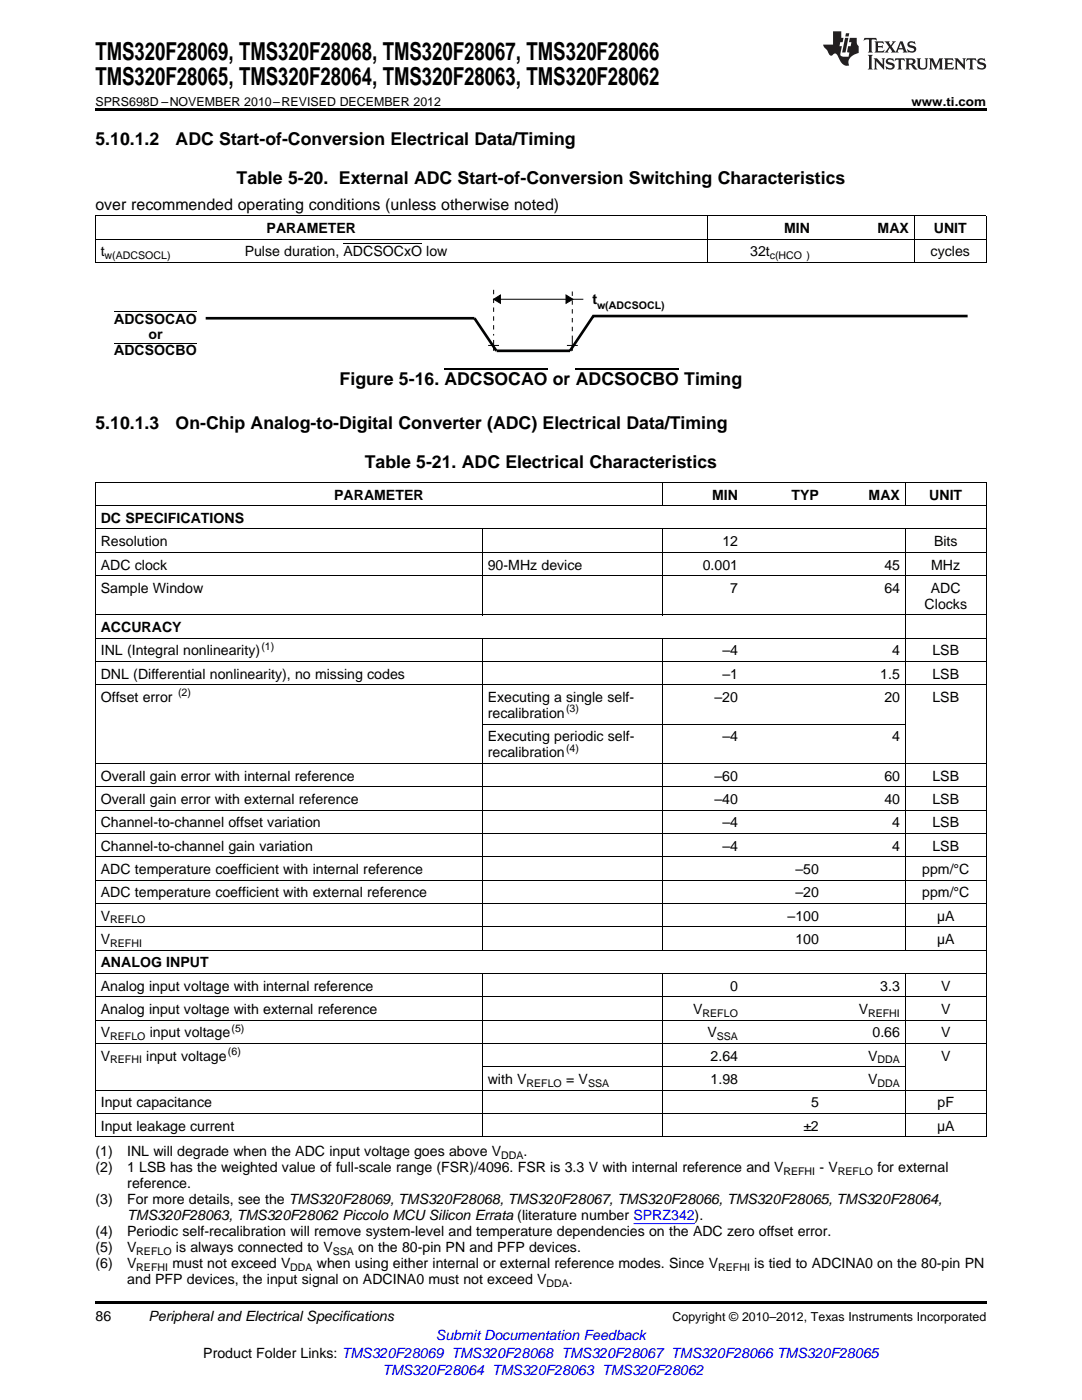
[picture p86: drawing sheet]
<svg xmlns="http://www.w3.org/2000/svg" width="216mm" height="279mm" viewBox="0 0 216 279" stroke-linecap="round" stroke-linejoin="round" font-family="sans-serif">
<defs><g id="words">
<g font-size="4.9">
<text x="19" y="12">TMS320F28069, TMS320F28068, TMS320F28067, TMS320F28066</text>
<text x="19" y="16.9">TMS320F28065, TMS320F28064, TMS320F28063, TMS320F28062</text>
</g>
<g font-size="3.5">
<text x="19" y="28.9">5.10.1.2</text>
<text x="35" y="28.9">ADC Start-of-Conversion Electrical Data/Timing</text>
<text x="47.2" y="36.7">Table 5-20. External ADC Start-of-Conversion Switching Characteristics</text>
<text x="67.8" y="76.8">Figure 5-16. ADCSOCAO or ADCSOCBO Timing</text>
<text x="19" y="85.6">5.10.1.3</text>
<text x="35" y="85.6">On-Chip Analog-to-Digital Converter (ADC) Electrical Data/Timing</text>
<text x="72.8" y="93.3">Table 5-21. ADC Electrical Characteristics</text>
</g>
<text font-size="3.2" x="19" y="41.8">over recommended operating conditions (unless otherwise noted)</text>
<g font-size="2.8">
<text x="53.2" y="46.5">PARAMETER</text>
<text x="156.5" y="46.5">MIN</text>
<text x="175.1" y="46.5">MAX</text>
<text x="186.3" y="46.5">UNIT</text>
<text x="20.1" y="51.2">t</text>
<text x="48.8" y="51.2">Pulse duration, ADCSOCxO low</text>
<text x="149.7" y="51.2">32t</text>
<text x="185.7" y="51.2">cycles</text>
<text x="66.7" y="99.7">PARAMETER</text>
<text x="142.1" y="99.7">MIN</text>
<text x="157.9" y="99.7">TYP</text>
<text x="173.3" y="99.7">MAX</text>
<text x="185.4" y="99.7">UNIT</text>
<text x="20.1" y="104.4">DC SPECIFICATIONS</text>
<text x="20.1" y="109">Resolution</text>
<text x="20.1" y="113.7">ADC clock</text>
<text x="97.3" y="113.7">90-MHz device</text>
<text x="140.2" y="113.7">0.001</text>
<text x="144.1" y="109">12</text>
<text x="176.5" y="113.7">45</text>
<text x="185.8" y="113.7">MHz</text>
<text x="186.4" y="109">Bits</text>
<text x="20.1" y="118.3">Sample Window</text>
<text x="145.7" y="118.3">7</text>
<text x="176.5" y="118.3">64</text>
<text x="185.7" y="118.3">ADC</text>
<text x="184.5" y="121.5">Clocks</text>
<text x="20.1" y="126.2">ACCURACY</text>
<text x="20.1" y="130.8">INL (Integral nonlinearity)</text>
<text x="144.1" y="130.8">–4</text>
<text x="178" y="130.8">4</text>
<text x="186.1" y="130.8">LSB</text>
<text x="20.1" y="135.5">DNL (Differential nonlinearity), no missing codes</text>
<text x="144.1" y="135.5">–1</text>
<text x="175.6" y="135.5">1.5</text>
<text x="186.1" y="135.5">LSB</text>
<text x="20.1" y="140.1">Offset error</text>
<text x="97.3" y="140.1">Executing a single self-</text>
<text x="97.3" y="143.3">recalibration</text>
<text x="142.6" y="140.1">–20</text>
<text x="176.5" y="140.1">20</text>
<text x="186.1" y="140.1">LSB</text>
<text x="97.3" y="148">Executing periodic self-</text>
<text x="144.1" y="148">–4</text>
<text x="178" y="148">4</text>
<text x="20.1" y="155.8">Overall gain error with internal reference</text>
<text x="97.3" y="151.1">recalibration</text>
<text x="142.6" y="155.8">–60</text>
<text x="176.5" y="155.8">60</text>
<text x="186.1" y="155.8">LSB</text>
<text x="20.1" y="160.4">Overall gain error with external reference</text>
<text x="142.6" y="160.4">–40</text>
<text x="176.5" y="160.4">40</text>
<text x="186.1" y="160.4">LSB</text>
<text x="20.1" y="165.1">Channel-to-channel offset variation</text>
<text x="144.1" y="165.1">–4</text>
<text x="178" y="165.1">4</text>
<text x="186.1" y="165.1">LSB</text>
<text x="20.1" y="169.8">Channel-to-channel gain variation</text>
<text x="144.1" y="169.8">–4</text>
<text x="178" y="169.8">4</text>
<text x="186.1" y="169.8">LSB</text>
<text x="20.1" y="174.4">ADC temperature coefficient with internal reference</text>
<text x="20.1" y="179.1">ADC temperature coefficient with external reference</text>
<text x="158.7" y="174.4">–50</text>
<text x="158.7" y="179.1">–20</text>
<text x="184" y="174.4">ppm/°C</text>
<text x="184" y="179.1">ppm/°C</text>
<text x="20.1" y="183.7">V</text>
<text x="157.2" y="183.7">–100</text>
<text x="187" y="183.7">µA</text>
<text x="20.1" y="188.4">V</text>
<text x="158.7" y="188.4">100</text>
<text x="187" y="188.4">µA</text>
<text x="20.1" y="193">ANALOG INPUT</text>
<text x="20.1" y="197.7">Analog input voltage with internal reference</text>
<text x="145.7" y="197.7">0</text>
<text x="175.6" y="197.7">3.3</text>
<text x="187.8" y="197.7">V</text>
<text x="20.1" y="202.4">Analog input voltage with external reference</text>
<text x="138.3" y="202.4">V</text>
<text x="171.3" y="202.4">V</text>
<text x="187.8" y="202.4">V</text>
<text x="20.1" y="207">V</text>
<text x="29.9" y="207">input voltage</text>
<text x="141.1" y="207">V</text>
<text x="174.1" y="207">0.66</text>
<text x="187.8" y="207">V</text>
<text x="20.1" y="211.7">V</text>
<text x="29.2" y="211.7">input voltage</text>
<text x="141.8" y="211.7">2.64</text>
<text x="173.2" y="211.7">V</text>
<text x="187.8" y="211.7">V</text>
<text x="20.1" y="221">Input capacitance</text>
<text x="97.3" y="216.3">with V</text>
<text x="113" y="216.3">= V</text>
<text x="141.8" y="216.3">1.98</text>
<text x="161.9" y="221">5</text>
<text x="173.2" y="216.3">V</text>
<text x="187.1" y="221">pF</text>
<text x="20.1" y="225.6">Input leakage current</text>
<text x="160.3" y="225.6">±2</text>
<text x="187" y="225.6">μA</text>
<text x="19" y="230.8">(1)</text>
<text x="19" y="234">(2)</text>
<text x="25.4" y="230.8">INL will degrade when the ADC input voltage goes above V</text>
<text x="25.4" y="234">1 LSB has the weighted value of full-scale range (FSR)/4096. FSR is 3.3 V with internal reference and V</text>
<text x="104.4" y="230.8">.</text>
<text x="163.5" y="234">- V</text>
<text x="175.1" y="234">for external</text>
<text x="25.4" y="237.1">reference.</text>
<text x="19" y="240.3">(3)</text>
<text x="25.4" y="240.3">For more details, see the TMS320F28069, TMS320F28068, TMS320F28067, TMS320F28066, TMS320F28065, TMS320F28064,</text>
<text x="25.4" y="243.5">TMS320F28063, TMS320F28062 Piccolo MCU Silicon Errata (literature number SPRZ342).</text>
<text x="19" y="246.7">(4)</text>
<text x="19" y="249.8">(5)</text>
<text x="25.4" y="246.7">Periodic self-recalibration will remove system-level and temperature dependencies on the ADC zero offset error.</text>
<text x="25.4" y="249.8">V</text>
<text x="35.1" y="249.8">is always connected to V</text>
<text x="71.5" y="249.8">on the 80-pin PN and PFP devices.</text>
<text x="19" y="253">(6)</text>
<text x="25.4" y="253">V</text>
<text x="25.4" y="256.2">and PFP devices, the input signal on ADCINA0 must not exceed V</text>
<text x="34.4" y="253">must not exceed V</text>
<text x="63.2" y="253">when using either internal or external reference modes. Since V</text>
<text x="113.5" y="256.2">.</text>
<text x="150.5" y="253">is tied to ADCINA0 on the 80-pin PN</text>
<text x="19" y="263.6">86</text>
<text x="29.6" y="263.6">Peripheral and Electrical Specifications</text>
<text x="40.6" y="270.9">Product Folder Links: TMS320F28069 TMS320F28068 TMS320F28067 TMS320F28066 TMS320F28065</text>
</g>
<g font-size="2.8" fill="#010202">
<text x="22.8" y="64.6">ADCSOCAO</text>
<text x="118.2" y="60.8">t</text>
<text x="22.8" y="70.9">ADCSOCBO</text>
<text x="29.6" y="67.7">or</text>
</g>
<g font-size="2.8" fill="#00f">
<text x="87" y="267.4">Submit Documentation Feedback</text>
<text x="76.3" y="274.5">TMS320F28064 TMS320F28063 TMS320F28062</text>
</g>
<g font-size="2.5">
<text x="19" y="21.1">SPRS698D –NOVEMBER 2010–REVISED DECEMBER 2012</text>
<text x="181.9" y="21.1">www.ti.com</text>
<text x="134.2" y="263.6">Copyright © 2010–2012, Texas Instruments Incorporated</text>
</g>
<g font-size="2.1">
<text x="20.9" y="51.7">w(ADCSOCL)</text>
<text x="153.6" y="51.7">c(HCO )</text>
<text x="52.2" y="129.7">(1)</text>
<text x="35.5" y="139">(2)</text>
<text x="112.9" y="142.2">(3)</text>
<text x="112.9" y="150">(4)</text>
<text x="22" y="184.3">REFLO</text>
<text x="22" y="188.9">REFHI</text>
<text x="140.2" y="202.9">REFLO</text>
<text x="173.2" y="202.9">REFHI</text>
<text x="22" y="207.6">REFLO</text>
<text x="46.2" y="205.9">(5)</text>
<text x="143" y="207.6">SSA</text>
<text x="22" y="212.2">REFHI</text>
<text x="45.5" y="210.5">(6)</text>
<text x="175.1" y="212.2">DDA</text>
<text x="105.1" y="216.9">REFLO</text>
<text x="117.3" y="216.9">SSA</text>
<text x="175.1" y="216.9">DDA</text>
<text x="100" y="231.4">DDA</text>
<text x="156.3" y="234.5">REFHI</text>
<text x="167.2" y="234.5">REFLO</text>
<text x="27.2" y="250.4">REFLO</text>
<text x="66.4" y="250.4">SSA</text>
<text x="27.2" y="253.6">REFHI</text>
<text x="57.9" y="253.6">DDA</text>
<text x="109" y="256.8">DDA</text>
<text x="143.3" y="253.6">REFHI</text>
</g>
<text font-size="2.1" fill="#010202" x="119.1" y="61.6">w(ADCSOCL)</text>
</g></defs>
<path d="M19 259.7h177.8v.5h-177.8z" fill="#000"/>
<g fill="none" stroke="#000" stroke-width=".2">
<path d="M19 96.3h177.8M19.1 96.3v130.6M132.1 96.3v4.7M180.6 96.3v4.7M196.8 96.3v130.6M19 114.9h177.8M19 110.2h177.8M19 105.6h177.8M19 100.9h177.8M96.2 105.6v17.2M132.1 105.6v17.2M180.6 105.6v84.1"/>
<path d="M19 136.7h177.8M19 132h177.8M19 127.4h177.8M19 122.7h177.8M96.2 127.4v62.3M132.1 127.4v62.3M19 157h177.8M19 152.3h177.8M96.3 144.5h84.4M19 175.6h177.8M19 171h177.8M19 166.3h177.8"/>
<path d="M19 161.7h177.8M19 198.9h177.8M19 194.3h177.8M19 189.6h177.8M19 184.9h177.8M19 180.3h177.8M96.2 194.3v32.6M132.1 194.3v32.6M180.6 194.3v32.6M19 217.5h177.8M19 208.2h177.8M19 203.6h177.8"/>
<path d="M96.3 212.9h84.4M19 226.9h177.8M19 222.2h177.8"/>
</g>
<path d="M99.5 59.7h16.9M22.8 62.2h16.5M22.8 68.6h16.5M97.4 68.9h2.2M98.5 67.8v2.2M113.1 68.9h2.2M114.2 67.8v2.2" fill="none" stroke="#010202" stroke-width=".2"/>
<path d="M41 63.5h53.7l4.3 6.5M193.1 63.1h-74.7l-4.7 6.9h-14.6" fill="none" stroke="#010202" stroke-width=".53"/>
<path d="M98.5 57.8v9.2" fill="none" stroke="#010202" stroke-width=".2" stroke-dasharray=".9 .9" stroke-linecap="butt"/>
<path d="M98.5 59.7l1.4-.8v1.6z" fill="#010202"/>
<path d="M98.5 59.7l1.4-.8v1.6z" fill="none" stroke="#010202" stroke-width=".2"/>
<path d="M112.9 58.9l1.4 .8-1.4 .8z" fill="#010202"/>
<path d="M112.9 58.9l1.4 .8-1.4 .8z" fill="none" stroke="#010202" stroke-width=".2"/>
<path d="M114.2 58.2v9.6" fill="none" stroke="#010202" stroke-width=".2" stroke-dasharray=".9 .9" stroke-linecap="butt"/>
<path d="M19 52.4h177.8M19 47.7h177.8M19 43.1h177.8M19.1 43.1v9.3M141.1 43.1v9.3M182.4 43.1v9.3M196.8 43.1v9.3" fill="none" stroke="#000" stroke-width=".2"/>
<path d="M19 21.6h177.8v.6h-177.8z" fill="#000"/>
<g fill="#231f20">
<path d="M172.5 7.6l-.1 .5 .4-.2h.6v.1v2.1l-.2 .4h.9l-.2-.4v-2.1l.1-.1h.5l.5 .2-.2-.5zM174.5 8.3l.2 .3v1.5l-.2 .4h1.8l.2-.6a1.04 1.04 0 0 1-1.3 .2v-.7h.6l.3 .2v-.6l-.3 .2h-.6v-.6l.8-.1 .4 .3-.2-.5zM176.5 8.3l.9 1.1-.9 1.1h.8l-.2-.2 .4-.7 .5 .7-.2 .2h1.5l-.2-.2 .2-.4h.9l.1 .4-.2 .2h1l-.3-.3-.7-1.9h-.5l-.9 2-.8-1 .9-1h-.8l.1 .3-.4 .5-.3-.6 .1-.2zM179.7 8.6l.4 1h-.7zM181.3 8.4a.63 .63 0 0 0-.2 .7 .63 .63 0 0 0 .6 .4l.6 .2 .1 .2a.75 .75 0 0 1-.7 .4 .75 .75 0 0 1-.6-.5l.1 .7 .1-.1a1.11 1.11 0 0 0 1.5-.6 1.13 1.13 0 0 0-1.2-.8l-.1-.4a1.04 1.04 0 0 1 1.2 .2l-.2-.5-.2 .1-.4-.2zM173.2 10.9l.2 .4v2.2l-.2 .4h1l-.3-.4v-2.2l.3-.4zM174.3 11.6l.3 .4v1.5l-.3 .4h.8l-.2-.4v-1.3l1.5 1.7v-1.9l.2-.4h-.7l.2 .4v.9l-1.1-1.3zM177 11.8a.62 .62 0 0 0-.2 .7 .62 .62 0 0 0 .6 .4l.6 .1 .1 .3a.76 .76 0 0 1-.7 .3 .76 .76 0 0 1-.7-.4l.2 .7 .1-.1a1.11 1.11 0 0 0 1.5-.6 1.13 1.13 0 0 0-1.2-.8l-.1-.4a1.04 1.04 0 0 1 1.2 .2l-.2-.6-.2 .1-.5-.1zM178.7 11.6l-.2 .6a.61 .61 0 0 1 .8-.3v1.6l-.2 .4h.9l-.2-.4v-1.6a.63 .63 0 0 1 .7 .3l-.1-.6zM180.6 11.6l.3 .4v1.5l-.3 .4h1l-.2-.2-.1-.8 .6 .2a.76 .76 0 0 0 1.2 .7l-1-1a.58 .58 0 0 0 .6-.5 .58 .58 0 0 0-.5-.6zM181.4 11.9h.1a.45 .45 0 0 1 .5 .1 .45 .45 0 0 1 .1 .5l-.8 .2zM182.9 11.6l.2 .2a2.17 2.17 0 0 0 .3 1.9 .99 .99 0 0 0 1.6-.6v-1.1l.2-.4h-.7l.2 .2a1.92 1.92 0 0 1-.2 1.8 .6 .6 0 0 1-.9-.5v-1.1l.2-.4zM185.4 11.6l.2 .4v1.5l-.2 .4h.7l-.2-.4v-1.4l.8 1.8 .8-1.8v1.4l-.2 .4h.9l-.2-.4v-1.5l.2-.4h-.8l-.6 1.5-.6-1.5zM188.4 11.6l.2 .4v1.5l-.2 .4h1.8l.1-.6a1.04 1.04 0 0 1-1.2 .1v-.6h.5l.4 .2v-.6l-.4 .2h-.5v-.7h.8l.3 .3-.1-.6zM190.5 11.6l.2 .4v1.5l-.2 .4h.7l-.2-.4v-1.3l1.5 1.7v-1.9l.2-.4h-.7l.2 .4v.9l-1.1-1.3zM192.9 11.6l-.1 .6a.61 .61 0 0 1 .7-.3l.1 1.6-.3 .4h1l-.3-.4 .1-1.6a.63 .63 0 0 1 .7 .3l-.1-.6zM195.2 11.8a.62 .62 0 0 0-.2 .7 .62 .62 0 0 0 .6 .4l.6 .1 .1 .3a.76 .76 0 0 1-.7 .3 .76 .76 0 0 1-.6-.4l.1 .7 .1-.1a1.11 1.11 0 0 0 1.6-.6 1.13 1.13 0 0 0-1.3-.8l-.1-.4a1.04 1.04 0 0 1 1.2 .2l-.1-.6-.2 .1-.5-.1z"/>
<path d="M166.2 6.3v2.6h-1.9v.4l.8 .9a.91 .91 0 0 0 1 .8 .56 .56 0 0 1 .5-.3 .56 .56 0 0 1 .5 .3l.4 .8a1.53 1.53 0 0 0 1.9 1.2 1.54 1.54 0 0 1 1-2.1l.9-.3v-1.4a1.52 1.52 0 0 1-.4-1.6h-1.3l-.2 .8h.5l-.2 .8h-.5l-.1 1v.2l.4 .1-.2 .8a1.93 1.93 0 0 1-1.6-.3l.3-1.8h-.5l.2-.8h.4l.2-.8h-.4v-1.3zM168.6 7.6l-.6 2.9h.7l.6-2.9zM168.8 6.6l-.1 .7h.6l.2-.7z"/>
</g>
<path d="M88.7 73.6h20.6M114.9 73.6h20.6" fill="none" stroke="#000" stroke-width=".25"/>
<path d="M68.5 48.7h15.7" fill="none" stroke="#000" stroke-width=".2"/>
<path d="M126.4 244.2h12.2" fill="none" stroke="#00f" stroke-width=".2"/>
<use href="#words"/>
</svg>
